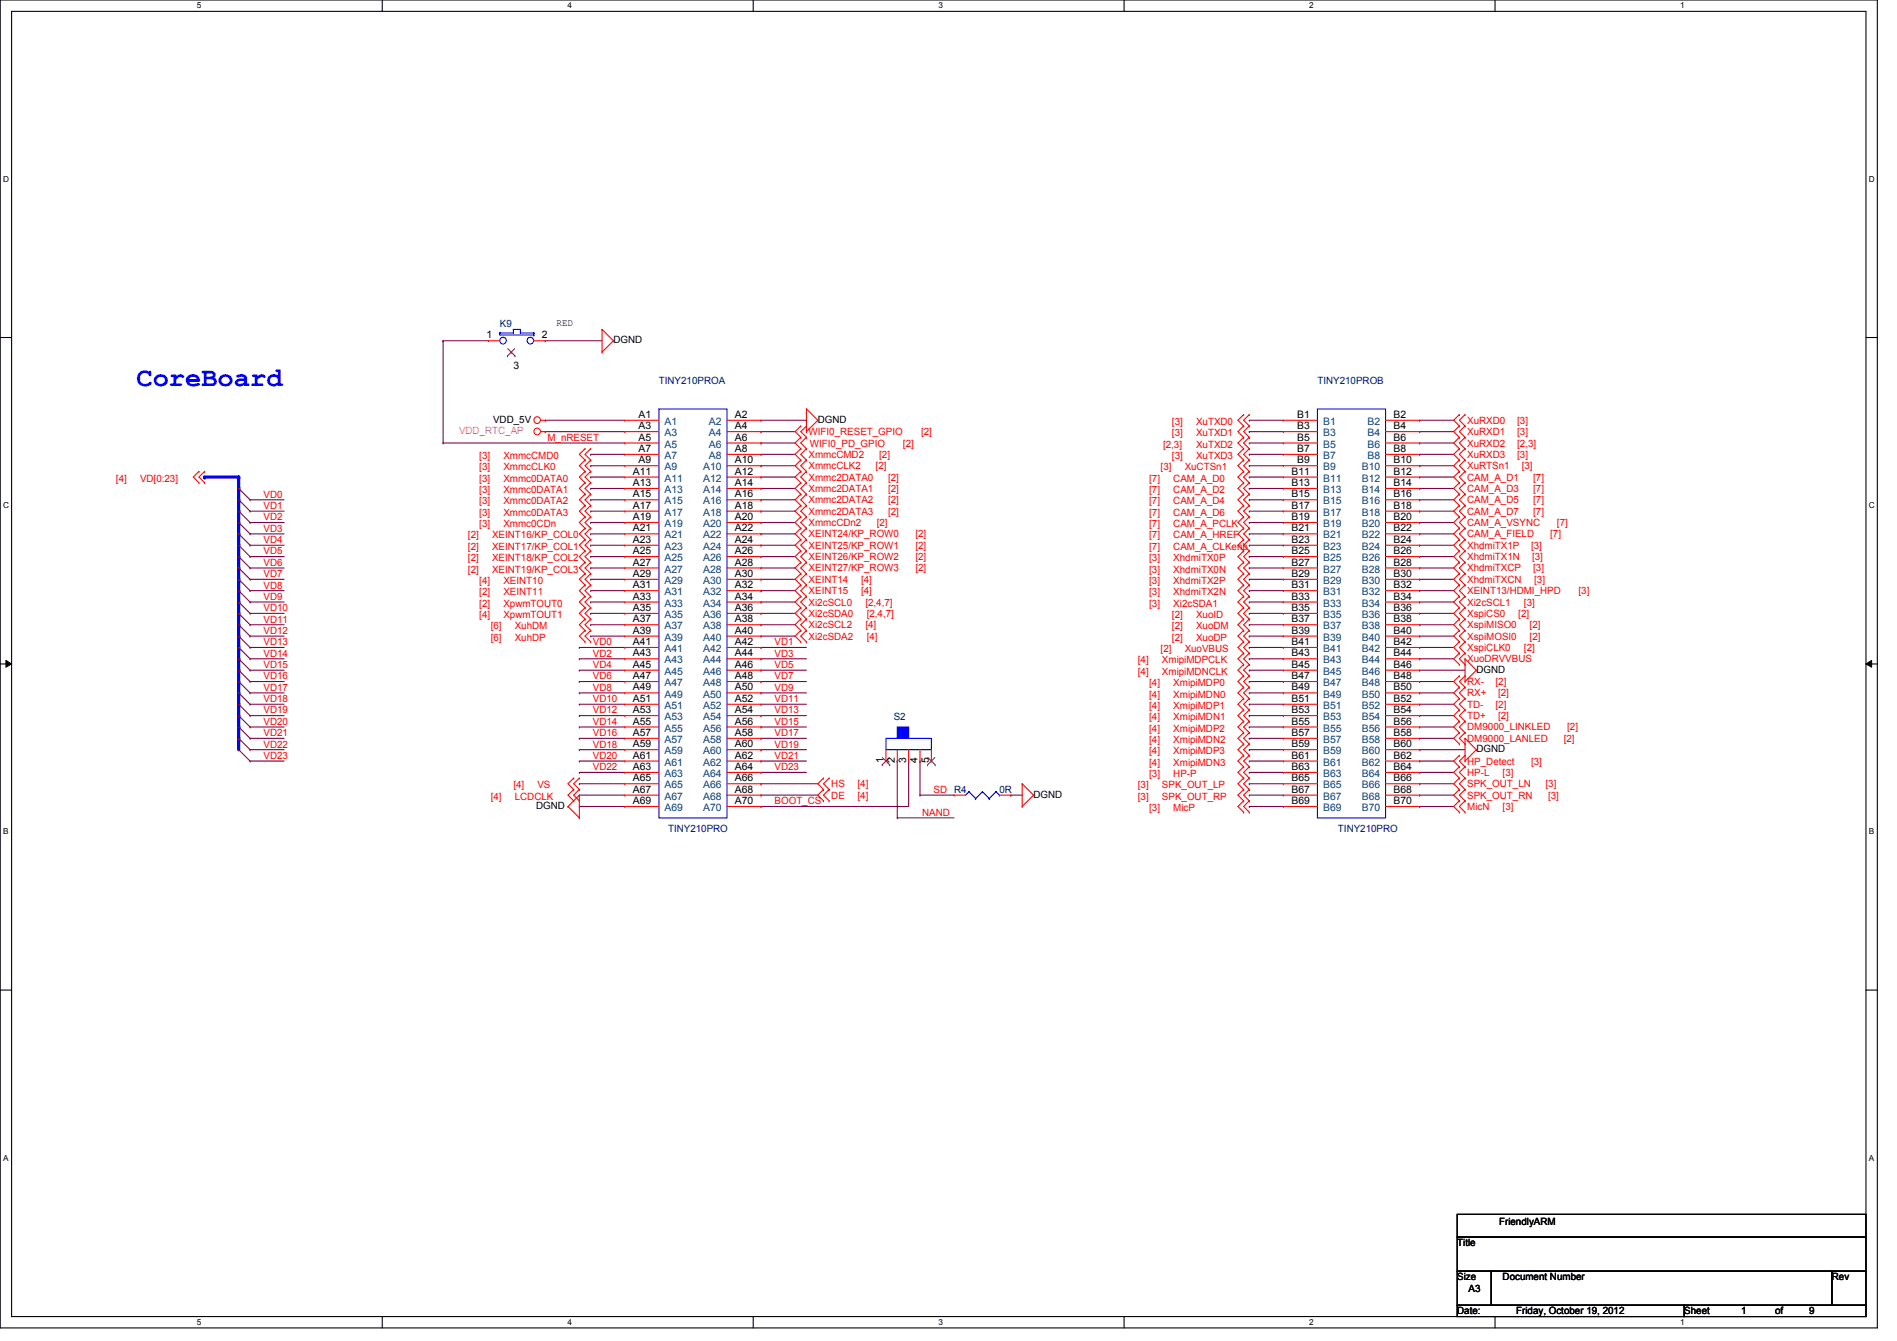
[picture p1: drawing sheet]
<svg xmlns="http://www.w3.org/2000/svg" width="297mm" height="210mm" viewBox="0 0 297 210" stroke-linecap="round" stroke-linejoin="round" font-family="sans-serif">
<defs><g id="words">
<text font-size="4.2" fill="#00f" x="21.4" y="60.5">CoreBoard</text>
<g font-size="1.6">
<text x="76.2" y="53">1</text>
<text x="84.8" y="53">2</text>
<text x="87.2" y="51">RED</text>
<text x="96.1" y="53.7">DGND</text>
<text x="80.4" y="57.8">3</text>
<text x="100" y="65.4">A1</text>
<text x="115.1" y="65.4">A2</text>
<text x="203.1" y="65.4">B1</text>
<text x="218.2" y="65.4">B2</text>
<text x="77.2" y="66.2">VDD_5V</text>
<text x="100" y="67.2">A3</text>
<text x="100" y="69">A5</text>
<text x="100" y="70.7">A7</text>
<text x="115.1" y="67.2">A4</text>
<text x="115.1" y="69">A6</text>
<text x="115.1" y="70.7">A8</text>
<text x="128.1" y="66.2">DGND</text>
<text x="203.1" y="67.2">B3</text>
<text x="203.1" y="69">B5</text>
<text x="203.1" y="70.7">B7</text>
<text x="218.2" y="67.2">B4</text>
<text x="218.2" y="69">B6</text>
<text x="218.2" y="70.7">B8</text>
<text x="99.1" y="74.3">A11</text>
<text x="99.1" y="76.1">A13</text>
<text x="99.1" y="77.9">A15</text>
<text x="100" y="72.5">A9</text>
<text x="115.1" y="72.5">A10</text>
<text x="115.1" y="74.3">A12</text>
<text x="115.1" y="76.1">A14</text>
<text x="115.1" y="77.9">A16</text>
<text x="202.2" y="74.3">B11</text>
<text x="202.2" y="76.1">B13</text>
<text x="202.2" y="77.9">B15</text>
<text x="203.1" y="72.5">B9</text>
<text x="218.2" y="72.5">B10</text>
<text x="218.2" y="74.3">B12</text>
<text x="218.2" y="76.1">B14</text>
<text x="218.2" y="77.9">B16</text>
<text x="99.1" y="79.6">A17</text>
<text x="99.1" y="81.4">A19</text>
<text x="99.1" y="83.2">A21</text>
<text x="115.1" y="79.6">A18</text>
<text x="115.1" y="81.4">A20</text>
<text x="115.1" y="83.2">A22</text>
<text x="202.2" y="79.6">B17</text>
<text x="202.2" y="81.4">B19</text>
<text x="202.2" y="83.2">B21</text>
<text x="218.2" y="79.6">B18</text>
<text x="218.2" y="81.4">B20</text>
<text x="218.2" y="83.2">B22</text>
<text x="99.1" y="85">A23</text>
<text x="99.1" y="86.7">A25</text>
<text x="99.1" y="88.5">A27</text>
<text x="115.1" y="85">A24</text>
<text x="115.1" y="86.7">A26</text>
<text x="115.1" y="88.5">A28</text>
<text x="202.2" y="85">B23</text>
<text x="202.2" y="86.7">B25</text>
<text x="202.2" y="88.5">B27</text>
<text x="218.2" y="85">B24</text>
<text x="218.2" y="86.7">B26</text>
<text x="218.2" y="88.5">B28</text>
<text x="99.1" y="90.3">A29</text>
<text x="99.1" y="92.1">A31</text>
<text x="99.1" y="93.9">A33</text>
<text x="99.1" y="95.6">A35</text>
<text x="115.1" y="90.3">A30</text>
<text x="115.1" y="92.1">A32</text>
<text x="115.1" y="93.9">A34</text>
<text x="115.1" y="95.6">A36</text>
<text x="202.2" y="90.3">B29</text>
<text x="202.2" y="92.1">B31</text>
<text x="202.2" y="93.9">B33</text>
<text x="202.2" y="95.6">B35</text>
<text x="218.2" y="90.3">B30</text>
<text x="218.2" y="92.1">B32</text>
<text x="218.2" y="93.9">B34</text>
<text x="218.2" y="95.6">B36</text>
<text x="99.1" y="97.4">A37</text>
<text x="99.1" y="99.2">A39</text>
<text x="99.1" y="101">A41</text>
<text x="115.1" y="97.4">A38</text>
<text x="115.1" y="99.2">A40</text>
<text x="115.1" y="101">A42</text>
<text x="202.2" y="97.4">B37</text>
<text x="202.2" y="99.2">B39</text>
<text x="202.2" y="101">B41</text>
<text x="218.2" y="97.4">B38</text>
<text x="218.2" y="99.2">B40</text>
<text x="218.2" y="101">B42</text>
<text x="99.1" y="102.7">A43</text>
<text x="99.1" y="104.5">A45</text>
<text x="99.1" y="106.3">A47</text>
<text x="115.1" y="102.7">A44</text>
<text x="115.1" y="104.5">A46</text>
<text x="115.1" y="106.3">A48</text>
<text x="202.2" y="102.7">B43</text>
<text x="202.2" y="104.5">B45</text>
<text x="202.2" y="106.3">B47</text>
<text x="218.2" y="102.7">B44</text>
<text x="218.2" y="104.5">B46</text>
<text x="218.2" y="106.3">B48</text>
<text x="231.2" y="105.3">DGND</text>
<text x="99.1" y="108.1">A49</text>
<text x="99.1" y="109.9">A51</text>
<text x="99.1" y="111.6">A53</text>
<text x="99.1" y="113.4">A55</text>
<text x="115.1" y="108.1">A50</text>
<text x="115.1" y="109.9">A52</text>
<text x="115.1" y="111.6">A54</text>
<text x="115.1" y="113.4">A56</text>
<text x="202.2" y="108.1">B49</text>
<text x="202.2" y="109.9">B51</text>
<text x="202.2" y="111.6">B53</text>
<text x="202.2" y="113.4">B55</text>
<text x="218.2" y="108.1">B50</text>
<text x="218.2" y="109.9">B52</text>
<text x="218.2" y="111.6">B54</text>
<text x="218.2" y="113.4">B56</text>
<text x="99.1" y="115.2">A57</text>
<text x="99.1" y="117">A59</text>
<text x="99.1" y="118.7">A61</text>
<text x="115.1" y="115.2">A58</text>
<text x="115.1" y="117">A60</text>
<text x="115.1" y="118.7">A62</text>
<text x="138.3" y="119.5" transform="rotate(-90 138.3 119.5)">1</text>
<text x="140.1" y="119.5" transform="rotate(-90 140.1 119.5)">2</text>
<text x="141.9" y="119.5" transform="rotate(-90 141.9 119.5)">3</text>
<text x="143.7" y="119.5" transform="rotate(-90 143.7 119.5)">4</text>
<text x="145.5" y="119.5" transform="rotate(-90 145.5 119.5)">5</text>
<text x="202.2" y="115.2">B57</text>
<text x="202.2" y="117">B59</text>
<text x="202.2" y="118.7">B61</text>
<text x="218.2" y="115.2">B58</text>
<text x="218.2" y="117">B60</text>
<text x="218.2" y="118.7">B62</text>
<text x="231.2" y="117.7">DGND</text>
<text x="99.1" y="120.5">A63</text>
<text x="99.1" y="122.3">A65</text>
<text x="99.1" y="124.1">A67</text>
<text x="99.1" y="125.9">A69</text>
<text x="115.1" y="120.5">A64</text>
<text x="115.1" y="122.3">A66</text>
<text x="115.1" y="124.1">A68</text>
<text x="115.1" y="125.9">A70</text>
<text x="161.8" y="124.8">DGND</text>
<text x="202.2" y="120.5">B63</text>
<text x="202.2" y="122.3">B65</text>
<text x="202.2" y="124.1">B67</text>
<text x="202.2" y="125.9">B69</text>
<text x="218.2" y="120.5">B64</text>
<text x="218.2" y="122.3">B66</text>
<text x="218.2" y="124.1">B68</text>
<text x="218.2" y="125.9">B70</text>
<text x="83.9" y="126.6">DGND</text>
<text x="234.7" y="191.7">FriendlyARM</text>
<text x="228.2" y="195.1">Title</text>
<text x="228.2" y="200.4">Size</text>
<text x="230" y="202.2">A3</text>
<text x="235.3" y="200.4">Document Number</text>
<text x="286.8" y="200.4">Rev</text>
<text x="228.2" y="205.7">Date:</text>
<text x="237.4" y="205.7">Friday, October 19, 2012</text>
<text x="263.7" y="205.7">Sheet</text>
<text x="272.6" y="205.7">1</text>
<text x="278" y="205.7">of</text>
<text x="283.3" y="205.7">9</text>
</g>
<g font-size="1.6" fill="#000080">
<text x="78.3" y="51.2">K9</text>
<text x="103.2" y="60.1">TINY210PROA</text>
<text x="206.3" y="60.1">TINY210PROB</text>
<text x="140" y="112.7">S2</text>
<text x="156.5" y="124.1">0R</text>
<text x="104.6" y="130.2">TINY210PRO</text>
<text x="209.5" y="130.2">TINY210PRO</text>
</g>
<text font-size="1.6" fill="#f0f" x="71.9" y="67.9">VDD_RTC_AP</text>
<g font-size="1.6" fill="#f00">
<text x="75.1" y="71.8">[3]</text>
<text x="78.8" y="71.8">XmmcCMD0</text>
<text x="85.7" y="69">M_nRESET</text>
<text x="126.6" y="68.1">WIFI0_RESET_GPIO</text>
<text x="126.6" y="71.7">XmmcCMD2</text>
<text x="126.8" y="69.9">WIFI0_PD_GPIO</text>
<text x="137.7" y="71.7">[2]</text>
<text x="141.4" y="69.9">[2]</text>
<text x="144.2" y="68.1">[2]</text>
<text x="182.1" y="70.1">[2,3]</text>
<text x="183.5" y="66.5">[3]</text>
<text x="183.5" y="68.3">[3]</text>
<text x="183.5" y="71.8">[3]</text>
<text x="187.3" y="66.5">XuTXD0</text>
<text x="187.3" y="68.3">XuTXD1</text>
<text x="187.3" y="70.1">XuTXD2</text>
<text x="187.3" y="71.8">XuTXD3</text>
<text x="229.7" y="66.3">XuRXD0</text>
<text x="229.7" y="68.1">XuRXD1</text>
<text x="229.7" y="69.9">XuRXD2</text>
<text x="229.7" y="71.7">XuRXD3</text>
<text x="237.6" y="66.3">[3]</text>
<text x="237.6" y="68.1">[3]</text>
<text x="237.6" y="69.9">[2,3]</text>
<text x="237.6" y="71.7">[3]</text>
<text x="18.2" y="75.4">[4]</text>
<text x="21.9" y="75.4">VD[0:23]</text>
<text x="41.3" y="77.9">VD0</text>
<text x="75.1" y="73.6">[3]</text>
<text x="75.1" y="75.4">[3]</text>
<text x="75.1" y="77.2">[3]</text>
<text x="78.8" y="73.6">XmmcCLK0</text>
<text x="78.8" y="75.4">Xmmc0DATA0</text>
<text x="78.8" y="77.2">Xmmc0DATA1</text>
<text x="126.6" y="73.4">XmmcCLK2</text>
<text x="126.6" y="75.2">Xmmc2DATA0</text>
<text x="126.6" y="77">Xmmc2DATA1</text>
<text x="137.1" y="73.4">[2]</text>
<text x="139.1" y="75.2">[2]</text>
<text x="139.1" y="77">[2]</text>
<text x="180" y="75.4">[7]</text>
<text x="180" y="77.2">[7]</text>
<text x="181.7" y="73.6">[3]</text>
<text x="183.7" y="75.4">CAM_A_D0</text>
<text x="183.7" y="77.2">CAM_A_D2</text>
<text x="185.5" y="73.6">XuCTSn1</text>
<text x="229.7" y="73.4">XuRTSn1</text>
<text x="229.7" y="75.2">CAM_A_D1</text>
<text x="229.7" y="77">CAM_A_D3</text>
<text x="238.3" y="73.4">[3]</text>
<text x="240.1" y="75.2">[7]</text>
<text x="240.1" y="77">[7]</text>
<text x="41.3" y="79.7">VD1</text>
<text x="41.3" y="81.4">VD2</text>
<text x="41.3" y="83.2">VD3</text>
<text x="75.1" y="79">[3]</text>
<text x="75.1" y="80.7">[3]</text>
<text x="75.1" y="82.5">[3]</text>
<text x="78.8" y="79">Xmmc0DATA2</text>
<text x="78.8" y="80.7">Xmmc0DATA3</text>
<text x="78.8" y="82.5">Xmmc0CDn</text>
<text x="126.6" y="78.8">Xmmc2DATA2</text>
<text x="126.6" y="80.6">Xmmc2DATA3</text>
<text x="126.6" y="82.3">XmmcCDn2</text>
<text x="137.3" y="82.3">[2]</text>
<text x="139.1" y="78.8">[2]</text>
<text x="139.1" y="80.6">[2]</text>
<text x="180" y="79">[7]</text>
<text x="180" y="80.7">[7]</text>
<text x="180" y="82.5">[7]</text>
<text x="183.7" y="79">CAM_A_D4</text>
<text x="183.7" y="80.7">CAM_A_D6</text>
<text x="183.7" y="82.5">CAM_A_PCLK</text>
<text x="229.7" y="82.3">CAM_A_VSYNC</text>
<text x="229.7" y="78.8">CAM_A_D5</text>
<text x="229.7" y="80.6">CAM_A_D7</text>
<text x="240.1" y="78.8">[7]</text>
<text x="240.1" y="80.6">[7]</text>
<text x="243.8" y="82.3">[7]</text>
<text x="41.3" y="85">VD4</text>
<text x="41.3" y="86.8">VD5</text>
<text x="41.3" y="88.6">VD6</text>
<text x="73.3" y="84.3">[2]</text>
<text x="73.3" y="86.1">[2]</text>
<text x="73.3" y="87.8">[2]</text>
<text x="73.3" y="89.6">[2]</text>
<text x="77" y="84.3">XEINT16/KP_COL0</text>
<text x="77" y="86.1">XEINT17/KP_COL1</text>
<text x="77" y="87.8">XEINT18/KP_COL2</text>
<text x="77" y="89.6">XEINT19/KP_COL3</text>
<text x="126.6" y="84.1">XEINT24/KP_ROW0</text>
<text x="126.6" y="85.9">XEINT25/KP_ROW1</text>
<text x="126.6" y="87.7">XEINT26/KP_ROW2</text>
<text x="126.6" y="89.5">XEINT27/KP_ROW3</text>
<text x="143.3" y="84.1">[2]</text>
<text x="143.3" y="85.9">[2]</text>
<text x="143.3" y="87.7">[2]</text>
<text x="143.3" y="89.5">[2]</text>
<text x="180" y="84.3">[7]</text>
<text x="180" y="86.1">[7]</text>
<text x="180" y="87.8">[3]</text>
<text x="180" y="89.6">[3]</text>
<text x="183.7" y="84.3">CAM_A_HREF</text>
<text x="183.7" y="86.1">CAM_A_CLKenb</text>
<text x="183.7" y="87.8">XhdmiTX0P</text>
<text x="183.7" y="89.6">XhdmiTX0N</text>
<text x="229.7" y="84.1">CAM_A_FIELD</text>
<text x="229.7" y="85.9">XhdmiTX1P</text>
<text x="229.7" y="87.7">XhdmiTX1N</text>
<text x="229.7" y="89.5">XhdmiTXCP</text>
<text x="239.7" y="85.9">[3]</text>
<text x="239.9" y="87.7">[3]</text>
<text x="240.1" y="89.5">[3]</text>
<text x="242.7" y="84.1">[7]</text>
<text x="41.3" y="90.3">VD7</text>
<text x="41.3" y="92.1">VD8</text>
<text x="41.3" y="93.9">VD9</text>
<text x="41.3" y="95.7">VD10</text>
<text x="75.1" y="91.4">[4]</text>
<text x="75.1" y="93.2">[2]</text>
<text x="75.1" y="95">[2]</text>
<text x="78.8" y="91.4">XEINT10</text>
<text x="78.8" y="93.2">XEINT11</text>
<text x="78.8" y="95">XpwmTOUT0</text>
<text x="126.6" y="91.2">XEINT14</text>
<text x="126.6" y="93">XEINT15</text>
<text x="126.6" y="94.8">Xi2cSCL0</text>
<text x="134.8" y="91.2">[4]</text>
<text x="134.8" y="93">[4]</text>
<text x="135.5" y="94.8">[2,4,7]</text>
<text x="180" y="95">[3]</text>
<text x="180" y="91.4">[3]</text>
<text x="180" y="93.2">[3]</text>
<text x="183.7" y="95">Xi2cSDA1</text>
<text x="183.7" y="91.4">XhdmiTX2P</text>
<text x="183.7" y="93.2">XhdmiTX2N</text>
<text x="229.7" y="91.2">XhdmiTXCN</text>
<text x="229.7" y="93">XEINT13/HDMI_HPD</text>
<text x="229.7" y="94.8">Xi2cSCL1</text>
<text x="238.6" y="94.8">[3]</text>
<text x="240.2" y="91.2">[3]</text>
<text x="247.2" y="93">[3]</text>
<text x="41.3" y="97.5">VD11</text>
<text x="41.3" y="99.2">VD12</text>
<text x="41.3" y="101">VD13</text>
<text x="75.1" y="96.7">[4]</text>
<text x="76.8" y="100.3">[6]</text>
<text x="76.8" y="98.5">[6]</text>
<text x="78.8" y="96.7">XpwmTOUT1</text>
<text x="80.6" y="100.3">XuhDP</text>
<text x="80.6" y="98.5">XuhDM</text>
<text x="92.8" y="101">VD0</text>
<text x="121.3" y="101">VD1</text>
<text x="126.6" y="96.6">Xi2cSDA0</text>
<text x="126.6" y="98.3">Xi2cSCL2</text>
<text x="126.6" y="100.1">Xi2cSDA2</text>
<text x="135.5" y="98.3">[4]</text>
<text x="135.7" y="96.6">[2,4,7]</text>
<text x="135.7" y="100.1">[4]</text>
<text x="183.5" y="98.5">[2]</text>
<text x="183.5" y="100.3">[2]</text>
<text x="183.5" y="96.7">[2]</text>
<text x="187.3" y="98.5">XuoDM</text>
<text x="187.3" y="100.3">XuoDP</text>
<text x="187.3" y="96.7">XuoID</text>
<text x="229.7" y="96.6">XspiCS0</text>
<text x="229.7" y="98.3">XspiMISO0</text>
<text x="229.7" y="100.1">XspiMOSI0</text>
<text x="229.7" y="101.9">XspiCLK0</text>
<text x="237.7" y="96.6">[2]</text>
<text x="238.6" y="101.9">[2]</text>
<text x="239.5" y="98.3">[2]</text>
<text x="239.5" y="100.1">[2]</text>
<text x="41.3" y="102.8">VD14</text>
<text x="41.3" y="104.6">VD15</text>
<text x="41.3" y="106.3">VD16</text>
<text x="92.8" y="102.8">VD2</text>
<text x="92.8" y="104.6">VD4</text>
<text x="92.8" y="106.3">VD6</text>
<text x="121.3" y="102.8">VD3</text>
<text x="121.3" y="104.6">VD5</text>
<text x="121.3" y="106.3">VD7</text>
<text x="178.2" y="103.8">[4]</text>
<text x="178.2" y="105.6">[4]</text>
<text x="180" y="107.4">[4]</text>
<text x="181.7" y="102.1">[2]</text>
<text x="181.9" y="103.8">XmipiMDPCLK</text>
<text x="181.9" y="105.6">XmipiMDNCLK</text>
<text x="183.7" y="107.4">XmipiMDP0</text>
<text x="185.5" y="102.1">XuoVBUS</text>
<text x="229.7" y="107.2">RX-</text>
<text x="229.7" y="103.7">XuoDRVVBUS</text>
<text x="234.2" y="107.2">[2]</text>
<text x="41.3" y="108.1">VD17</text>
<text x="41.3" y="109.9">VD18</text>
<text x="41.3" y="111.7">VD19</text>
<text x="41.3" y="113.5">VD20</text>
<text x="92.8" y="108.1">VD8</text>
<text x="92.8" y="109.9">VD10</text>
<text x="92.8" y="111.7">VD12</text>
<text x="92.8" y="113.5">VD14</text>
<text x="121.3" y="108.1">VD9</text>
<text x="121.3" y="109.9">VD11</text>
<text x="121.3" y="111.7">VD13</text>
<text x="121.3" y="113.5">VD15</text>
<text x="180" y="109.2">[4]</text>
<text x="180" y="111">[4]</text>
<text x="180" y="112.7">[4]</text>
<text x="183.7" y="109.2">XmipiMDN0</text>
<text x="183.7" y="111">XmipiMDP1</text>
<text x="183.7" y="112.7">XmipiMDN1</text>
<text x="229.7" y="109">RX+</text>
<text x="229.7" y="110.8">TD-</text>
<text x="229.7" y="112.6">TD+</text>
<text x="234.2" y="110.8">[2]</text>
<text x="234.6" y="109">[2]</text>
<text x="234.6" y="112.6">[2]</text>
<text x="41.3" y="115.2">VD21</text>
<text x="41.3" y="117">VD22</text>
<text x="41.3" y="118.8">VD23</text>
<text x="92.8" y="115.2">VD16</text>
<text x="92.8" y="117">VD18</text>
<text x="92.8" y="118.8">VD20</text>
<text x="121.3" y="115.2">VD17</text>
<text x="121.3" y="117">VD19</text>
<text x="121.3" y="118.8">VD21</text>
<text x="180" y="114.5">[4]</text>
<text x="180" y="116.3">[4]</text>
<text x="180" y="118.1">[4]</text>
<text x="180" y="119.8">[4]</text>
<text x="183.7" y="114.5">XmipiMDP2</text>
<text x="183.7" y="116.3">XmipiMDN2</text>
<text x="183.7" y="118.1">XmipiMDP3</text>
<text x="183.7" y="119.8">XmipiMDN3</text>
<text x="229.7" y="119.7">HP_Detect</text>
<text x="229.7" y="114.3">DM9000_LINKLED</text>
<text x="229.7" y="116.1">DM9000_LANLED</text>
<text x="239.7" y="119.7">[3]</text>
<text x="244.9" y="116.1">[2]</text>
<text x="245.4" y="114.3">[2]</text>
<text x="76.8" y="125.2">[4]</text>
<text x="80.4" y="123.4">[4]</text>
<text x="80.6" y="125.2">LCDCLK</text>
<text x="84.2" y="123.4">VS</text>
<text x="92.8" y="120.6">VD22</text>
<text x="121.3" y="120.6">VD23</text>
<text x="121.3" y="125.9">BOOT_CS</text>
<text x="130.2" y="123.2">HS</text>
<text x="130.2" y="125">DE</text>
<text x="134.3" y="123.2">[4]</text>
<text x="134.3" y="125">[4]</text>
<text x="146.2" y="124.1">SD R4</text>
<text x="178.2" y="123.4">[3]</text>
<text x="178.2" y="125.2">[3]</text>
<text x="180" y="121.6">[3]</text>
<text x="181.9" y="123.4">SPK_OUT_LP</text>
<text x="181.9" y="125.2">SPK_OUT_RP</text>
<text x="183.7" y="121.6">HP-P</text>
<text x="229.7" y="121.5">HP-L</text>
<text x="229.7" y="123.2">SPK_OUT_LN</text>
<text x="229.7" y="125">SPK_OUT_RN</text>
<text x="235.3" y="121.5">[3]</text>
<text x="242" y="123.2">[3]</text>
<text x="242.4" y="125">[3]</text>
<text x="144.4" y="127.7">NAND</text>
<text x="180" y="127">[3]</text>
<text x="183.7" y="127">MicP</text>
<text x="229.7" y="126.8">MicN</text>
<text x="235.3" y="126.8">[3]</text>
</g>
<g font-size="1.6" fill="#004080">
<text x="104.1" y="66.5">A1</text>
<text x="104.1" y="68.3">A3</text>
<text x="104.1" y="70.1">A5</text>
<text x="104.1" y="71.8">A7</text>
<text x="111" y="66.5">A2</text>
<text x="111" y="68.3">A4</text>
<text x="111" y="70.1">A6</text>
<text x="111" y="71.8">A8</text>
<text x="207.2" y="66.5">B1</text>
<text x="207.2" y="68.3">B3</text>
<text x="207.2" y="70.1">B5</text>
<text x="207.2" y="71.8">B7</text>
<text x="214.1" y="66.5">B2</text>
<text x="214.1" y="68.3">B4</text>
<text x="214.1" y="70.1">B6</text>
<text x="214.1" y="71.8">B8</text>
<text x="104.1" y="73.6">A9</text>
<text x="104.1" y="75.4">A11</text>
<text x="104.1" y="77.2">A13</text>
<text x="110.1" y="73.6">A10</text>
<text x="110.1" y="75.4">A12</text>
<text x="110.1" y="77.2">A14</text>
<text x="207.2" y="73.6">B9</text>
<text x="207.2" y="75.4">B11</text>
<text x="207.2" y="77.2">B13</text>
<text x="213.2" y="73.6">B10</text>
<text x="213.2" y="75.4">B12</text>
<text x="213.2" y="77.2">B14</text>
<text x="104.1" y="79">A15</text>
<text x="104.1" y="80.7">A17</text>
<text x="104.1" y="82.5">A19</text>
<text x="110.1" y="79">A16</text>
<text x="110.1" y="80.7">A18</text>
<text x="110.1" y="82.5">A20</text>
<text x="207.2" y="79">B15</text>
<text x="207.2" y="80.7">B17</text>
<text x="207.2" y="82.5">B19</text>
<text x="213.2" y="79">B16</text>
<text x="213.2" y="80.7">B18</text>
<text x="213.2" y="82.5">B20</text>
<text x="104.1" y="84.3">A21</text>
<text x="104.1" y="86.1">A23</text>
<text x="104.1" y="87.8">A25</text>
<text x="104.1" y="89.6">A27</text>
<text x="110.1" y="84.3">A22</text>
<text x="110.1" y="86.1">A24</text>
<text x="110.1" y="87.8">A26</text>
<text x="110.1" y="89.6">A28</text>
<text x="207.2" y="84.3">B21</text>
<text x="207.2" y="86.1">B23</text>
<text x="207.2" y="87.8">B25</text>
<text x="207.2" y="89.6">B27</text>
<text x="213.2" y="84.3">B22</text>
<text x="213.2" y="86.1">B24</text>
<text x="213.2" y="87.8">B26</text>
<text x="213.2" y="89.6">B28</text>
<text x="104.1" y="91.4">A29</text>
<text x="104.1" y="93.2">A31</text>
<text x="104.1" y="95">A33</text>
<text x="110.1" y="91.4">A30</text>
<text x="110.1" y="93.2">A32</text>
<text x="110.1" y="95">A34</text>
<text x="207.2" y="91.4">B29</text>
<text x="207.2" y="93.2">B31</text>
<text x="207.2" y="95">B33</text>
<text x="213.2" y="91.4">B30</text>
<text x="213.2" y="93.2">B32</text>
<text x="213.2" y="95">B34</text>
<text x="104.1" y="96.7">A35</text>
<text x="104.1" y="98.5">A37</text>
<text x="104.1" y="100.3">A39</text>
<text x="110.1" y="96.7">A36</text>
<text x="110.1" y="98.5">A38</text>
<text x="110.1" y="100.3">A40</text>
<text x="207.2" y="96.7">B35</text>
<text x="207.2" y="98.5">B37</text>
<text x="207.2" y="100.3">B39</text>
<text x="213.2" y="96.7">B36</text>
<text x="213.2" y="98.5">B38</text>
<text x="213.2" y="100.3">B40</text>
<text x="104.1" y="102.1">A41</text>
<text x="104.1" y="103.8">A43</text>
<text x="104.1" y="105.6">A45</text>
<text x="104.1" y="107.4">A47</text>
<text x="110.1" y="102.1">A42</text>
<text x="110.1" y="103.8">A44</text>
<text x="110.1" y="105.6">A46</text>
<text x="110.1" y="107.4">A48</text>
<text x="207.2" y="102.1">B41</text>
<text x="207.2" y="103.8">B43</text>
<text x="207.2" y="105.6">B45</text>
<text x="207.2" y="107.4">B47</text>
<text x="213.2" y="102.1">B42</text>
<text x="213.2" y="103.8">B44</text>
<text x="213.2" y="105.6">B46</text>
<text x="213.2" y="107.4">B48</text>
<text x="104.1" y="109.2">A49</text>
<text x="104.1" y="111">A51</text>
<text x="104.1" y="112.7">A53</text>
<text x="110.1" y="109.2">A50</text>
<text x="110.1" y="111">A52</text>
<text x="110.1" y="112.7">A54</text>
<text x="207.2" y="109.2">B49</text>
<text x="207.2" y="111">B51</text>
<text x="207.2" y="112.7">B53</text>
<text x="213.2" y="109.2">B50</text>
<text x="213.2" y="111">B52</text>
<text x="213.2" y="112.7">B54</text>
<text x="104.1" y="114.5">A55</text>
<text x="104.1" y="116.3">A57</text>
<text x="104.1" y="118.1">A59</text>
<text x="104.1" y="119.8">A61</text>
<text x="110.1" y="114.5">A56</text>
<text x="110.1" y="116.3">A58</text>
<text x="110.1" y="118.1">A60</text>
<text x="110.1" y="119.8">A62</text>
<text x="207.2" y="114.5">B55</text>
<text x="207.2" y="116.3">B57</text>
<text x="207.2" y="118.1">B59</text>
<text x="207.2" y="119.8">B61</text>
<text x="213.2" y="114.5">B56</text>
<text x="213.2" y="116.3">B58</text>
<text x="213.2" y="118.1">B60</text>
<text x="213.2" y="119.8">B62</text>
<text x="104.1" y="121.6">A63</text>
<text x="104.1" y="123.4">A65</text>
<text x="104.1" y="125.2">A67</text>
<text x="110.1" y="121.6">A64</text>
<text x="110.1" y="123.4">A66</text>
<text x="110.1" y="125.2">A68</text>
<text x="207.2" y="121.6">B63</text>
<text x="207.2" y="123.4">B65</text>
<text x="207.2" y="125.2">B67</text>
<text x="213.2" y="121.6">B64</text>
<text x="213.2" y="123.4">B66</text>
<text x="213.2" y="125.2">B68</text>
<text x="104.1" y="127">A69</text>
<text x="110.1" y="127">A70</text>
<text x="207.2" y="127">B69</text>
<text x="213.2" y="127">B70</text>
</g>
<g font-size="1.3">
<text x="30.8" y="1.3">5</text>
<text x="88.9" y="1.3">4</text>
<text x="146.9" y="1.3">3</text>
<text x="205" y="1.3">2</text>
<text x="263.1" y="1.3">1</text>
<text x=".5" y="28.4">D</text>
<text x="292.6" y="28.4">D</text>
<text x=".5" y="79.5">C</text>
<text x="292.6" y="79.5">C</text>
<text x=".5" y="130.6">B</text>
<text x="292.6" y="130.6">B</text>
<text x=".5" y="181.7">A</text>
<text x="292.6" y="181.7">A</text>
<text x="30.8" y="207.4">5</text>
<text x="88.9" y="207.4">4</text>
<text x="146.9" y="207.4">3</text>
<text x="205" y="207.4">2</text>
<text x="263.1" y="207.4">1</text>
</g>
</g></defs>
<path d="M0 0h294v207.9h-294zM1.8 1.8h290.4v204.3h-290.4z" fill="none" stroke="#000" stroke-width=".17"/>
<g fill="#fff">
<path d="M30.8 .2h.7v1.4h-.7z"/>
<path d="M30.8 206.2h.7v1.4h-.7z"/>
</g>
<path d="M59.9 0v1.8M59.9 206.1v1.8" fill="none" stroke="#000" stroke-width=".17"/>
<g fill="#fff">
<path d="M88.9 .2h.6v1.4h-.6z"/>
<path d="M88.9 206.2h.6v1.4h-.6z"/>
</g>
<path d="M117.9 0v1.8M117.9 206.1v1.8" fill="none" stroke="#000" stroke-width=".17"/>
<g fill="#fff">
<path d="M146.9 .2h.7v1.4h-.7z"/>
<path d="M146.9 206.2h.7v1.4h-.7z"/>
</g>
<path d="M176 0v1.8M176 206.1v1.8" fill="none" stroke="#000" stroke-width=".17"/>
<g fill="#fff">
<path d="M205 .2h.7v1.4h-.7z"/>
<path d="M205 206.2h.7v1.4h-.7z"/>
</g>
<path d="M234.1 0v1.8M234.1 206.1v1.8" fill="none" stroke="#000" stroke-width=".17"/>
<g fill="#fff">
<path d="M263.1 .2h.7v1.4h-.7z"/>
<path d="M263.1 206.2h.7v1.4h-.7z"/>
<path d="M.5 27.3h.9v1.4h-.9z"/>
<path d="M292.6 27.3h.9v1.4h-.9z"/>
<path d="M.5 78.4h.9v1.4h-.9z"/>
<path d="M292.6 78.4h.9v1.4h-.9z"/>
</g>
<path d="M0 52.8h1.8M292.2 52.8h1.8" fill="none" stroke="#000" stroke-width=".17"/>
<g fill="#fff">
<path d="M.5 129.5h.8v1.4h-.8z"/>
<path d="M292.6 129.5h.9v1.4h-.9z"/>
</g>
<path d="M0 103.9h1.8M292.2 103.9h1.8" fill="none" stroke="#000" stroke-width=".17"/>
<path d="M.9 103.4l.9 .5-.9 .5zM292.2 103.9l.9-.5v1z" fill="#000"/>
<path d="M.9 103.4l.9 .5-.9 .5zM292.2 103.9l.9-.5v1z" fill="none" stroke="#000" stroke-width=".16"/>
<g fill="#fff">
<path d="M.5 180.5h.8v1.4h-.8z"/>
<path d="M292.6 180.5h.9v1.4h-.9z"/>
</g>
<path d="M0 155h1.8M292.2 155h1.8" fill="none" stroke="#000" stroke-width=".17"/>
<path d="M32 74.7h5.4" fill="none" stroke="#00f" stroke-width=".51"/>
<circle cx="32" cy="74.7" r=".25" fill="#00f"/>
<path d="M37.4 74.7v1.8" fill="none" stroke="#00f" stroke-width=".51"/>
<circle cx="37.4" cy="74.7" r=".25" fill="#00f"/>
<path d="M37.4 76.5v1.7" fill="none" stroke="#00f" stroke-width=".51"/>
<circle cx="37.4" cy="76.5" r=".25" fill="#00f"/>
<path d="M37.4 78.2v1.8" fill="none" stroke="#00f" stroke-width=".51"/>
<circle cx="37.4" cy="78.2" r=".25" fill="#00f"/>
<path d="M37.4 80v1.8" fill="none" stroke="#00f" stroke-width=".51"/>
<circle cx="37.4" cy="80" r=".25" fill="#00f"/>
<path d="M37.4 81.8v1.8" fill="none" stroke="#00f" stroke-width=".51"/>
<circle cx="37.4" cy="81.8" r=".25" fill="#00f"/>
<path d="M37.4 83.6v1.7" fill="none" stroke="#00f" stroke-width=".51"/>
<circle cx="37.4" cy="83.6" r=".25" fill="#00f"/>
<path d="M37.4 85.3v1.8" fill="none" stroke="#00f" stroke-width=".51"/>
<circle cx="37.4" cy="85.3" r=".25" fill="#00f"/>
<path d="M37.4 88.9v1.8" fill="none" stroke="#00f" stroke-width=".51"/>
<circle cx="37.4" cy="88.9" r=".25" fill="#00f"/>
<path d="M37.4 87.1v1.8" fill="none" stroke="#00f" stroke-width=".51"/>
<circle cx="37.4" cy="87.1" r=".25" fill="#00f"/>
<path d="M37.4 90.7v1.8" fill="none" stroke="#00f" stroke-width=".51"/>
<circle cx="37.4" cy="90.7" r=".25" fill="#00f"/>
<path d="M37.4 94.2v1.8" fill="none" stroke="#00f" stroke-width=".51"/>
<circle cx="37.4" cy="94.2" r=".25" fill="#00f"/>
<path d="M37.4 92.5v1.7" fill="none" stroke="#00f" stroke-width=".51"/>
<circle cx="37.4" cy="92.5" r=".25" fill="#00f"/>
<path d="M37.4 96v1.8" fill="none" stroke="#00f" stroke-width=".51"/>
<circle cx="37.4" cy="96" r=".25" fill="#00f"/>
<path d="M37.4 97.8v1.8" fill="none" stroke="#00f" stroke-width=".51"/>
<circle cx="37.4" cy="97.8" r=".25" fill="#00f"/>
<path d="M37.4 101.3v1.8" fill="none" stroke="#00f" stroke-width=".51"/>
<circle cx="37.4" cy="101.3" r=".25" fill="#00f"/>
<path d="M37.4 99.6v1.7" fill="none" stroke="#00f" stroke-width=".51"/>
<circle cx="37.4" cy="99.6" r=".25" fill="#00f"/>
<path d="M37.4 103.1v1.8" fill="none" stroke="#00f" stroke-width=".51"/>
<circle cx="37.4" cy="103.1" r=".25" fill="#00f"/>
<path d="M37.4 104.9v1.8" fill="none" stroke="#00f" stroke-width=".51"/>
<circle cx="37.4" cy="104.9" r=".25" fill="#00f"/>
<path d="M37.4 106.7v1.8" fill="none" stroke="#00f" stroke-width=".51"/>
<circle cx="37.4" cy="106.7" r=".25" fill="#00f"/>
<path d="M37.4 108.5v1.7" fill="none" stroke="#00f" stroke-width=".51"/>
<circle cx="37.4" cy="108.5" r=".25" fill="#00f"/>
<path d="M37.4 110.2v1.8" fill="none" stroke="#00f" stroke-width=".51"/>
<circle cx="37.4" cy="110.2" r=".25" fill="#00f"/>
<path d="M37.4 112v1.8" fill="none" stroke="#00f" stroke-width=".51"/>
<circle cx="37.4" cy="112" r=".25" fill="#00f"/>
<path d="M37.4 113.8v1.8" fill="none" stroke="#00f" stroke-width=".51"/>
<circle cx="37.4" cy="113.8" r=".25" fill="#00f"/>
<path d="M37.4 115.6v1.7" fill="none" stroke="#00f" stroke-width=".51"/>
<circle cx="37.4" cy="115.6" r=".25" fill="#00f"/>
<g fill="none" stroke="#800040" stroke-width=".17">
<path d="M69.4 53.3h.1M69.4 53.3h7.1M69.4 53.3v16M85.4 53.3h.1M85.4 53.3h8.9M37.4 76.5h.1M37.4 78.2h.1M37.4 76.5l1.8 1.7M37.4 78.2l1.8 1.8M39.2 78.2h.1M39.2 78.2h5.3M69.4 69.3h.1"/>
<path d="M69.4 69.3h28.4M85.4 65.8h.1M85.4 67.6h.1M85.4 65.8h12.4M85.4 67.6h12.4M92.5 71.1h.1M92.5 72.9h.1M92.5 74.7h.1M92.5 76.5h.1M92.5 78.2h.1M92.5 78.2h5.3M92.5 71.1h5.3"/>
<path d="M92.5 72.9h5.3M92.5 74.7h5.3M92.5 76.5h5.3M119.2 65.8h.1M119.2 69.3h.1M119.2 71.1h.1M119.2 72.9h.1M119.2 74.7h.1M119.2 76.5h.1M119.2 78.2h.1M119.2 67.6h.1M119.2 78.2h5.3"/>
<path d="M119.2 65.8h7.1M119.2 67.6h5.3M119.2 69.3h5.3M119.2 71.1h5.3M119.2 72.9h5.3M119.2 74.7h5.3M119.2 76.5h5.3M195.6 65.8h.1M195.6 67.6h.1M195.6 69.3h.1M195.6 71.1h.1M195.6 72.9h.1"/>
<path d="M195.6 74.7h.1M195.6 76.5h.1M195.6 78.2h.1M195.6 78.2h5.4M195.6 65.8h5.4M195.6 67.6h5.4M195.6 69.3h5.4M195.6 71.1h5.4M195.6 72.9h5.4M195.6 74.7h5.4M195.6 76.5h5.4M222.3 65.8h.1"/>
<path d="M222.3 67.6h.1M222.3 69.3h.1M222.3 71.1h.1M222.3 72.9h.1M222.3 74.7h.1M222.3 76.5h.1M222.3 78.2h.1M222.3 78.2h5.3M222.3 65.8h5.3M222.3 67.6h5.3M222.3 69.3h5.3M222.3 71.1h5.3"/>
<path d="M222.3 72.9h5.3M222.3 74.7h5.3M222.3 76.5h5.3M37.4 80h.1M37.4 81.8h.1M37.4 83.6h.1M37.4 85.3h.1M37.4 88.9h.1M37.4 87.1h.1M37.4 90.7h.1M37.4 94.2h.1M37.4 92.5h.1"/>
<path d="M37.4 96h.1M37.4 97.8h.1M37.4 99.6h.1M37.4 80l1.8 1.8M37.4 81.8l1.8 1.8M37.4 83.6l1.8 1.7M37.4 85.3l1.8 1.8M37.4 88.9l1.8 1.8M37.4 87.1l1.8 1.8M37.4 90.7l1.8 1.8M37.4 94.2l1.8 1.8M37.4 92.5l1.8 1.7"/>
<path d="M37.4 96l1.8 1.8M37.4 97.8l1.8 1.8M37.4 99.6l1.8 1.7M39.2 80h.1M39.2 81.8h.1M39.2 83.6h.1M39.2 85.3h.1M39.2 87.1h.1M39.2 88.9h.1M39.2 90.7h.1M39.2 92.5h.1M39.2 94.2h.1"/>
<path d="M39.2 96h.1M39.2 97.8h.1M39.2 99.6h.1M39.2 80h5.3M39.2 81.8h5.3M39.2 83.6h5.3M39.2 85.3h5.3M39.2 87.1h5.3M39.2 88.9h5.3M39.2 90.7h5.3M39.2 92.5h5.3M39.2 94.2h5.3"/>
<path d="M39.2 96h5.3M39.2 97.8h5.3M39.2 99.6h5.3M92.5 83.6h.1M92.5 85.3h.1M92.5 87.1h.1M92.5 88.9h.1M92.5 90.7h.1M92.5 92.5h.1M92.5 94.2h.1M92.5 96h.1M92.5 97.8h.1"/>
<path d="M92.5 99.6h.1M92.5 80h.1M92.5 81.8h.1M92.5 80h5.3M92.5 81.8h5.3M92.5 83.6h5.3M92.5 85.3h5.3M92.5 87.1h5.3M92.5 88.9h5.3M92.5 90.7h5.3M92.5 92.5h5.3M92.5 94.2h5.3"/>
<path d="M92.5 96h5.3M92.5 97.8h5.3M92.5 99.6h5.3M119.2 83.6h.1M119.2 85.3h.1M119.2 87.1h.1M119.2 88.9h.1M119.2 90.7h.1M119.2 92.5h.1M119.2 94.2h.1M119.2 96h.1M119.2 97.8h.1"/>
<path d="M119.2 99.6h.1M119.2 80h.1M119.2 81.8h.1M119.2 80h5.3M119.2 81.8h5.3M119.2 83.6h5.3M119.2 85.3h5.3M119.2 87.1h5.3M119.2 88.9h5.3M119.2 90.7h5.3M119.2 92.5h5.3M119.2 94.2h5.3"/>
<path d="M119.2 96h5.3M119.2 97.8h5.3M119.2 99.6h5.3M195.6 96h.1M195.6 81.8h.1M195.6 83.6h.1M195.6 85.3h.1M195.6 87.1h.1M195.6 88.9h.1M195.6 90.7h.1M195.6 92.5h.1M195.6 94.2h.1"/>
<path d="M195.6 80h.1M195.6 97.8h.1M195.6 99.6h.1M195.6 80h5.4M195.6 81.8h5.4M195.6 83.6h5.4M195.6 85.3h5.4M195.6 87.1h5.4M195.6 88.9h5.4M195.6 90.7h5.4M195.6 92.5h5.4M195.6 94.2h5.4"/>
<path d="M195.6 96h5.4M195.6 97.8h5.4M195.6 99.6h5.4M222.3 81.8h.1M222.3 83.6h.1M222.3 85.3h.1M222.3 87.1h.1M222.3 88.9h.1M222.3 90.7h.1M222.3 80h.1M222.3 92.5h.1M222.3 94.2h.1"/>
<path d="M222.3 96h.1M222.3 97.8h.1M222.3 99.6h.1M222.3 80h5.3M222.3 81.8h5.3M222.3 83.6h5.3M222.3 85.3h5.3M222.3 87.1h5.3M222.3 88.9h5.3M222.3 90.7h5.3M222.3 92.5h5.3M222.3 94.2h5.3"/>
<path d="M222.3 96h5.3M222.3 97.8h5.3M222.3 99.6h5.3M37.4 101.3h.1M37.4 103.1h.1M37.4 104.9h.1M37.4 106.7h.1M37.4 108.5h.1M37.4 110.2h.1M37.4 112h.1M37.4 113.8h.1M37.4 115.6h.1"/>
<path d="M37.4 117.3h.1M37.4 101.3l1.8 1.8M37.4 103.1l1.8 1.8M37.4 104.9l1.8 1.8M37.4 106.7l1.8 1.8M37.4 108.5l1.8 1.7M37.4 110.2l1.8 1.8M37.4 112l1.8 1.8M37.4 113.8l1.8 1.8M37.4 115.6l1.8 1.7M37.4 117.3l1.8 1.8M39.2 101.3h.1"/>
<path d="M39.2 103.1h.1M39.2 104.9h.1M39.2 106.7h.1M39.2 108.5h.1M39.2 110.2h.1M39.2 112h.1M39.2 113.8h.1M39.2 115.6h.1M39.2 117.3h.1M39.2 119.1h.1M39.2 101.3h5.3M39.2 103.1h5.3"/>
<path d="M39.2 104.9h5.3M39.2 106.7h5.3M39.2 108.5h5.3M39.2 110.2h5.3M39.2 112h5.3M39.2 113.8h5.3M39.2 115.6h5.3M39.2 117.3h5.3M39.2 119.1h5.3M90.7 101.3h.1M90.7 103.1h.1M90.7 104.9h.1"/>
<path d="M90.7 106.7h.1M90.7 108.5h.1M90.7 110.2h.1M90.7 112h.1M90.7 113.8h.1M90.7 115.6h.1M90.7 117.3h.1M90.7 119.1h.1M90.7 101.3h7.1M90.7 103.1h7.1M90.7 104.9h7.1M90.7 106.7h7.1"/>
<path d="M90.7 108.5h7.1M90.7 110.2h7.1M90.7 112h7.1M90.7 113.8h7.1M90.7 115.6h7.1M90.7 117.3h7.1M90.7 119.1h7.1M119.2 101.3h.1M119.2 103.1h.1M119.2 104.9h.1M119.2 106.7h.1M119.2 108.5h.1"/>
<path d="M119.2 110.2h.1M119.2 112h.1M119.2 113.8h.1M119.2 115.6h.1M119.2 117.3h.1M119.2 119.1h.1M119.2 101.3h7.1M119.2 103.1h7.1M119.2 104.9h7.1M119.2 106.7h7.1M119.2 108.5h7.1M119.2 110.2h7.1"/>
<path d="M119.2 112h7.1M119.2 113.8h7.1M119.2 115.6h7.1M119.2 117.3h7.1M119.2 119.1h7.1M140.5 119.1h.1M140.5 119.1v8.9M142.3 119.1h.1M142.3 119.1v7.1h-23.1M144.1 119.1h.1M144.1 119.1v5.4M195.6 103.1h.1"/>
<path d="M195.6 104.9h.1M195.6 106.7h.1M195.6 108.5h.1M195.6 110.2h.1M195.6 112h.1M195.6 113.8h.1M195.6 115.6h.1M195.6 117.3h.1M195.6 119.1h.1M195.6 101.3h.1M195.6 101.3h5.4M195.6 103.1h5.4"/>
<path d="M195.6 104.9h5.4M195.6 106.7h5.4M195.6 108.5h5.4M195.6 110.2h5.4M195.6 112h5.4M195.6 113.8h5.4M195.6 115.6h5.4M195.6 117.3h5.4M195.6 119.1h5.4M222.3 101.3h.1M222.3 119.1h.1M222.3 106.7h.1"/>
<path d="M222.3 108.5h.1M222.3 110.2h.1M222.3 112h.1M222.3 113.8h.1M222.3 115.6h.1M222.3 104.9h.1M222.3 117.3h.1M222.3 103.1h.1M222.3 101.3h5.3M222.3 103.1h5.3M222.3 104.9h7.1M222.3 106.7h5.3"/>
<path d="M222.3 108.5h5.3M222.3 110.2h5.3M222.3 112h5.3M222.3 113.8h5.3M222.3 115.6h5.3M222.3 117.3h7.1M222.3 119.1h5.3M90.7 120.9h.1M90.7 126.2h.1M90.7 122.7h.1M90.7 124.5h.1M90.7 122.7h7.1"/>
<path d="M90.7 124.5h7.1M90.7 126.2h7.1M90.7 120.9h7.1M119.2 120.9h.1M119.2 122.7h.1M119.2 124.5h.1M119.2 126.2h.1M119.2 122.7h8.9M119.2 124.5h8.9M119.2 120.9h7.1M140.5 128h.1M140.5 128h8.9"/>
<path d="M144.1 124.5h.1M144.1 124.5h5.3M158.3 124.5h.1M158.3 124.5h1.8M195.6 122.7h.1M195.6 124.5h.1M195.6 126.2h.1M195.6 120.9h.1M195.6 122.7h5.4M195.6 124.5h5.4M195.6 126.2h5.4M195.6 120.9h5.4"/>
<path d="M222.3 120.9h.1M222.3 122.7h.1M222.3 124.5h.1M222.3 126.2h.1M222.3 122.7h5.3M222.3 124.5h5.3M222.3 126.2h5.3M222.3 120.9h5.3"/>
</g>
<g fill="none" stroke="#f00" stroke-width=".17">
<path d="M94.3 51.6h.1M94.3 55.1h.1M94.3 51.6v3.5M94.3 51.6l1.8 1.7M96.1 53.3h.1M96.1 53.3l-1.8 1.8M31.2 73.8h.1M31.2 75.6h.1M31.2 73.8l-.9 .9 .9 .9M32 73.8h.1M32 75.6h.1M32 73.8l-.8 .9 .8 .9"/>
<path d="M84.7 65.8h.7M84.7 67.6h.7M85.4 65.8h.1M85.4 67.6h.1M91.6 70.2h.1M91.6 72h.1M91.6 73.8h.1M91.6 75.6h.1M91.6 77.3h.1M91.6 79.1h.1M91.6 70.2l-.9 .9 .9 .9M91.6 72l-.9 .9 .9 .9"/>
<path d="M91.6 73.8l-.9 .9 .9 .9M91.6 75.6l-.9 .9 .9 .8M91.6 77.3l-.9 .9 .9 .9M91.6 79.1l-.9 .9 .9 .9M92.5 70.2h.1M92.5 72h.1M92.5 73.8h.1M92.5 75.6h.1M92.5 77.3h.1M92.5 79.1h.1M92.5 70.2l-.9 .9 .9 .9M92.5 72l-.9 .9 .9 .9"/>
<path d="M92.5 73.8l-.9 .9 .9 .9M92.5 75.6l-.9 .9 .9 .8M92.5 77.3l-.9 .9 .9 .9M92.5 79.1l-.9 .9 .9 .9M125.4 66.7h.1M125.4 68.5h.1M125.4 70.2h.1M125.4 72h.1M125.4 73.8h.1M125.4 75.6h.1M125.4 77.3h.1M125.4 79.1h.1"/>
<path d="M125.4 68.5l-.9 .8 .9 .9M125.4 66.7l-.9 .9 .9 .9M125.4 70.2l-.9 .9 .9 .9M125.4 72l-.9 .9 .9 .9M125.4 73.8l-.9 .9 .9 .9M125.4 75.6l-.9 .9 .9 .8M125.4 77.3l-.9 .9 .9 .9M125.4 79.1l-.9 .9 .9 .9M126.3 64h.1M126.3 67.6h.1M126.3 68.5h.1M126.3 66.7h.1"/>
<path d="M126.3 70.2h.1M126.3 72h.1M126.3 73.8h.1M126.3 75.6h.1M126.3 77.3h.1M126.3 79.1h.1M126.3 64v3.6M126.3 64l1.8 1.8M126.3 66.7l-.9 .9 .9 .9M126.3 68.5l-.9 .8 .9 .9M126.3 70.2l-.9 .9 .9 .9M126.3 72l-.9 .9 .9 .9"/>
<path d="M126.3 73.8l-.9 .9 .9 .9M126.3 75.6l-.9 .9 .9 .8M126.3 77.3l-.9 .9 .9 .9M126.3 79.1l-.9 .9 .9 .9M128.1 65.8h.1M128.1 65.8l-1.8 1.8M194.7 73.8h.1M194.7 75.6h.1M194.7 77.3h.1M194.7 79.1h.1M194.7 64.9h.1M194.7 66.7h.1"/>
<path d="M194.7 68.5h.1M194.7 70.2h.1M194.7 72h.1M194.7 73.8l-.9 .9 .9 .9M194.7 75.6l-.9 .9 .9 .8M194.7 77.3l-.9 .9 .9 .9M194.7 79.1l-.9 .9 .9 .9M194.7 64.9l-.9 .9 .9 .9M194.7 66.7l-.9 .9 .9 .9M194.7 68.5l-.9 .8 .9 .9M194.7 70.2l-.9 .9 .9 .9M194.7 72l-.9 .9 .9 .9"/>
<path d="M195.6 73.8h.1M195.6 75.6h.1M195.6 77.3h.1M195.6 79.1h.1M195.6 64.9h.1M195.6 66.7h.1M195.6 68.5h.1M195.6 70.2h.1M195.6 72h.1M195.6 73.8l-.9 .9 .9 .9M195.6 75.6l-.9 .9 .9 .8M195.6 77.3l-.9 .9 .9 .9"/>
<path d="M195.6 79.1l-.9 .9 .9 .9M195.6 64.9l-.9 .9 .9 .9M195.6 66.7l-.9 .9 .9 .9M195.6 68.5l-.9 .8 .9 .9M195.6 70.2l-.9 .9 .9 .9M195.6 72l-.9 .9 .9 .9M228.5 64.9h.1M228.5 66.7h.1M228.5 68.5h.1M228.5 70.2h.1M228.5 72h.1M228.5 73.8h.1"/>
<path d="M228.5 75.6h.1M228.5 77.3h.1M228.5 79.1h.1M228.5 64.9l-.9 .9 .9 .9M228.5 66.7l-.9 .9 .9 .9M228.5 68.5l-.9 .8 .9 .9M228.5 70.2l-.9 .9 .9 .9M228.5 72l-.9 .9 .9 .9M228.5 73.8l-.9 .9 .9 .9M228.5 75.6l-.9 .9 .9 .8M228.5 77.3l-.9 .9 .9 .9M228.5 79.1l-.9 .9 .9 .9"/>
<path d="M229.4 66.7h.1M229.4 64.9h.1M229.4 68.5h.1M229.4 70.2h.1M229.4 72h.1M229.4 73.8h.1M229.4 75.6h.1M229.4 77.3h.1M229.4 79.1h.1M229.4 64.9l-.9 .9 .9 .9M229.4 66.7l-.9 .9 .9 .9M229.4 68.5l-.9 .8 .9 .9"/>
<path d="M229.4 70.2l-.9 .9 .9 .9M229.4 72l-.9 .9 .9 .9M229.4 73.8l-.9 .9 .9 .9M229.4 75.6l-.9 .9 .9 .8M229.4 77.3l-.9 .9 .9 .9M229.4 79.1l-.9 .9 .9 .9M91.6 80.9h.1M91.6 82.7h.1M91.6 84.5h.1M91.6 86.2h.1M91.6 88h.1M91.6 89.8h.1"/>
<path d="M91.6 91.6h.1M91.6 93.3h.1M91.6 95.1h.1M91.6 96.9h.1M91.6 98.7h.1M91.6 80.9l-.9 .9 .9 .9M91.6 82.7l-.9 .9 .9 .9M91.6 84.5l-.9 .8 .9 .9M91.6 86.2l-.9 .9 .9 .9M91.6 88l-.9 .9 .9 .9M91.6 89.8l-.9 .9 .9 .9M91.6 91.6l-.9 .9 .9 .8"/>
<path d="M91.6 93.3l-.9 .9 .9 .9M91.6 95.1l-.9 .9 .9 .9M91.6 98.7l-.9 .9 .9 .9M91.6 96.9l-.9 .9 .9 .9M92.5 80.9h.1M92.5 82.7h.1M92.5 84.5h.1M92.5 86.2h.1M92.5 88h.1M92.5 89.8h.1M92.5 91.6h.1M92.5 93.3h.1"/>
<path d="M92.5 95.1h.1M92.5 96.9h.1M92.5 98.7h.1M92.5 80.9l-.9 .9 .9 .9M92.5 82.7l-.9 .9 .9 .9M92.5 84.5l-.9 .8 .9 .9M92.5 86.2l-.9 .9 .9 .9M92.5 88l-.9 .9 .9 .9M92.5 89.8l-.9 .9 .9 .9M92.5 91.6l-.9 .9 .9 .8M92.5 93.3l-.9 .9 .9 .9M92.5 95.1l-.9 .9 .9 .9"/>
<path d="M92.5 98.7l-.9 .9 .9 .9M92.5 96.9l-.9 .9 .9 .9M125.4 80.9h.1M125.4 82.7h.1M125.4 84.5h.1M125.4 86.2h.1M125.4 88h.1M125.4 89.8h.1M125.4 91.6h.1M125.4 93.3h.1M125.4 95.1h.1M125.4 96.9h.1"/>
<path d="M125.4 98.7h.1M125.4 89.8l-.9 .9 .9 .9M125.4 80.9l-.9 .9 .9 .9M125.4 88l-.9 .9 .9 .9M125.4 82.7l-.9 .9 .9 .9M125.4 84.5l-.9 .8 .9 .9M125.4 86.2l-.9 .9 .9 .9M125.4 91.6l-.9 .9 .9 .8M125.4 93.3l-.9 .9 .9 .9M125.4 95.1l-.9 .9 .9 .9M125.4 96.9l-.9 .9 .9 .9M125.4 98.7l-.9 .9 .9 .9"/>
<path d="M126.3 80.9h.1M126.3 82.7h.1M126.3 84.5h.1M126.3 86.2h.1M126.3 88h.1M126.3 89.8h.1M126.3 91.6h.1M126.3 93.3h.1M126.3 95.1h.1M126.3 96.9h.1M126.3 98.7h.1M126.3 80.9l-.9 .9 .9 .9"/>
<path d="M126.3 86.2l-.9 .9 .9 .9M126.3 88l-.9 .9 .9 .9M126.3 82.7l-.9 .9 .9 .9M126.3 84.5l-.9 .8 .9 .9M126.3 89.8l-.9 .9 .9 .9M126.3 91.6l-.9 .9 .9 .8M126.3 93.3l-.9 .9 .9 .9M126.3 95.1l-.9 .9 .9 .9M126.3 96.9l-.9 .9 .9 .9M126.3 98.7l-.9 .9 .9 .9M194.7 93.3h.1M194.7 95.1h.1"/>
<path d="M194.7 80.9h.1M194.7 82.7h.1M194.7 84.5h.1M194.7 86.2h.1M194.7 88h.1M194.7 89.8h.1M194.7 91.6h.1M194.7 96.9h.1M194.7 98.7h.1M194.7 91.6l-.9 .9 .9 .8M194.7 93.3l-.9 .9 .9 .9M194.7 80.9l-.9 .9 .9 .9"/>
<path d="M194.7 82.7l-.9 .9 .9 .9M194.7 84.5l-.9 .8 .9 .9M194.7 86.2l-.9 .9 .9 .9M194.7 88l-.9 .9 .9 .9M194.7 89.8l-.9 .9 .9 .9M194.7 96.9l-.9 .9 .9 .9M194.7 98.7l-.9 .9 .9 .9M194.7 95.1l-.9 .9 .9 .9M195.6 93.3h.1M195.6 95.1h.1M195.6 80.9h.1M195.6 82.7h.1"/>
<path d="M195.6 84.5h.1M195.6 86.2h.1M195.6 88h.1M195.6 89.8h.1M195.6 91.6h.1M195.6 96.9h.1M195.6 98.7h.1M195.6 93.3l-.9 .9 .9 .9M195.6 80.9l-.9 .9 .9 .9M195.6 82.7l-.9 .9 .9 .9M195.6 84.5l-.9 .8 .9 .9M195.6 86.2l-.9 .9 .9 .9"/>
<path d="M195.6 88l-.9 .9 .9 .9M195.6 89.8l-.9 .9 .9 .9M195.6 91.6l-.9 .9 .9 .8M195.6 96.9l-.9 .9 .9 .9M195.6 98.7l-.9 .9 .9 .9M195.6 95.1l-.9 .9 .9 .9M228.5 80.9h.1M228.5 82.7h.1M228.5 84.5h.1M228.5 86.2h.1M228.5 88h.1M228.5 89.8h.1"/>
<path d="M228.5 91.6h.1M228.5 93.3h.1M228.5 95.1h.1M228.5 96.9h.1M228.5 98.7h.1M228.5 86.2l-.9 .9 .9 .9M228.5 88l-.9 .9 .9 .9M228.5 89.8l-.9 .9 .9 .9M228.5 91.6l-.9 .9 .9 .8M228.5 80.9l-.9 .9 .9 .9M228.5 82.7l-.9 .9 .9 .9M228.5 84.5l-.9 .8 .9 .9"/>
<path d="M228.5 93.3l-.9 .9 .9 .9M228.5 95.1l-.9 .9 .9 .9M228.5 96.9l-.9 .9 .9 .9M228.5 98.7l-.9 .9 .9 .9M229.4 82.7h.1M229.4 80.9h.1M229.4 84.5h.1M229.4 86.2h.1M229.4 88h.1M229.4 89.8h.1M229.4 91.6h.1M229.4 93.3h.1"/>
<path d="M229.4 95.1h.1M229.4 96.9h.1M229.4 98.7h.1M229.4 86.2l-.9 .9 .9 .9M229.4 88l-.9 .9 .9 .9M229.4 89.8l-.9 .9 .9 .9M229.4 91.6l-.9 .9 .9 .8M229.4 80.9l-.9 .9 .9 .9M229.4 82.7l-.9 .9 .9 .9M229.4 84.5l-.9 .8 .9 .9M229.4 93.3l-.9 .9 .9 .9M229.4 95.1l-.9 .9 .9 .9"/>
<path d="M229.4 96.9l-.9 .9 .9 .9M229.4 98.7l-.9 .9 .9 .9M91.6 100.5h.1M92.5 100.5h.1M125.4 100.5h.1M126.3 100.5h.1M194.7 102.2h.1M194.7 104h.1M194.7 105.8h.1M194.7 107.6h.1M194.7 109.3h.1M194.7 111.1h.1"/>
<path d="M194.7 112.9h.1M194.7 114.7h.1M194.7 116.5h.1M194.7 118.2h.1M194.7 100.5h.1M194.7 102.2l-.9 .9 .9 .9M194.7 104l-.9 .9 .9 .9M194.7 105.8l-.9 .9 .9 .9M194.7 118.2l-.9 .9 .9 .9M194.7 107.6l-.9 .9 .9 .8M194.7 109.3l-.9 .9 .9 .9M194.7 111.1l-.9 .9 .9 .9"/>
<path d="M194.7 112.9l-.9 .9 .9 .9M194.7 114.7l-.9 .9 .9 .9M194.7 116.5l-.9 .8 .9 .9M194.7 100.5l-.9 .8 .9 .9M195.6 102.2h.1M195.6 104h.1M195.6 105.8h.1M195.6 107.6h.1M195.6 109.3h.1M195.6 111.1h.1M195.6 112.9h.1M195.6 114.7h.1"/>
<path d="M195.6 116.5h.1M195.6 118.2h.1M195.6 100.5h.1M195.6 102.2l-.9 .9 .9 .9M195.6 104l-.9 .9 .9 .9M195.6 105.8l-.9 .9 .9 .9M195.6 118.2l-.9 .9 .9 .9M195.6 107.6l-.9 .9 .9 .8M195.6 109.3l-.9 .9 .9 .9M195.6 111.1l-.9 .9 .9 .9M195.6 112.9l-.9 .9 .9 .9M195.6 114.7l-.9 .9 .9 .9"/>
<path d="M195.6 116.5l-.9 .8 .9 .9M195.6 100.5l-.9 .8 .9 .9M228.5 100.5h.1M228.5 102.2h.1M228.5 118.2h.1M228.5 105.8h.1M228.5 107.6h.1M228.5 109.3h.1M228.5 111.1h.1M228.5 112.9h.1M228.5 114.7h.1M228.5 116.5h.1"/>
<path d="M228.5 104h.1M228.5 100.5l-.9 .8 .9 .9M228.5 107.6l-.9 .9 .9 .8M228.5 118.2l-.9 .9 .9 .9M228.5 105.8l-.9 .9 .9 .9M228.5 109.3l-.9 .9 .9 .9M228.5 111.1l-.9 .9 .9 .9M228.5 112.9l-.9 .9 .9 .9M228.5 114.7l-.9 .9 .9 .9M228.5 102.2l-.9 .9 .9 .9M229.4 103.1h.1M229.4 106.7h.1"/>
<path d="M229.4 115.6h.1M229.4 119.1h.1M229.4 100.5h.1M229.4 102.2h.1M229.4 118.2h.1M229.4 107.6h.1M229.4 105.8h.1M229.4 109.3h.1M229.4 111.1h.1M229.4 112.9h.1M229.4 114.7h.1M229.4 116.5h.1"/>
<path d="M229.4 104h.1M229.4 103.1v3.6M229.4 115.6v3.5M229.4 103.1l1.8 1.8M229.4 115.6l1.8 1.7M229.4 100.5l-.9 .8 .9 .9M229.4 118.2l-.9 .9 .9 .9M229.4 105.8l-.9 .9 .9 .9M229.4 107.6l-.9 .9 .9 .8M229.4 109.3l-.9 .9 .9 .9M229.4 111.1l-.9 .9 .9 .9M229.4 112.9l-.9 .9 .9 .9"/>
<path d="M229.4 114.7l-.9 .9 .9 .9M229.4 102.2l-.9 .9 .9 .9M231.2 104.9h.1M231.2 117.3h.1M231.2 104.9l-1.8 1.8M231.2 117.3l-1.8 1.8M88.9 126.2h.1M88.9 126.2l1.8 1.8M89.8 121.8h.1M89.8 123.6h.1M89.8 125.3h.1M89.8 121.8l-.9 .9 .9 .9"/>
<path d="M89.8 123.6l-.9 .9 .9 .8M90.7 128h.1M90.7 124.5h.1M90.7 121.8h.1M90.7 123.6h.1M90.7 125.3h.1M90.7 124.5v3.5M90.7 124.5l-1.8 1.7M90.7 121.8l-.9 .9 .9 .9M90.7 123.6l-.9 .9 .9 .8M128.9 121.8h.1M128.9 123.6h.1"/>
<path d="M128.9 125.3h.1M128.9 121.8l-.8 .9 .8 .9M128.9 123.6l-.8 .9 .8 .8M129.8 123.6h.1M129.8 121.8h.1M129.8 125.3h.1M129.8 121.8l-.9 .9 .9 .9M129.8 123.6l-.9 .9 .9 .8M160.1 122.7h.1M160.1 126.2h.1M160.1 122.7v3.5M160.1 122.7l1.7 1.8"/>
<path d="M161.8 124.5h.1M161.8 124.5l-1.7 1.7M194.7 120h.1M194.7 121.8h.1M194.7 123.6h.1M194.7 125.3h.1M194.7 127.1h.1M194.7 120l-.9 .9 .9 .9M194.7 121.8l-.9 .9 .9 .9M194.7 123.6l-.9 .9 .9 .8M194.7 125.3l-.9 .9 .9 .9M195.6 120h.1"/>
<path d="M195.6 121.8h.1M195.6 123.6h.1M195.6 125.3h.1M195.6 127.1h.1M195.6 120l-.9 .9 .9 .9M195.6 121.8l-.9 .9 .9 .9M195.6 123.6l-.9 .9 .9 .8M195.6 125.3l-.9 .9 .9 .9M228.5 120h.1M228.5 121.8h.1M228.5 123.6h.1M228.5 125.3h.1"/>
<path d="M228.5 127.1h.1M228.5 120l-.9 .9 .9 .9M228.5 121.8l-.9 .9 .9 .9M228.5 123.6l-.9 .9 .9 .8M228.5 125.3l-.9 .9 .9 .9M229.4 121.8h.1M229.4 120h.1M229.4 123.6h.1M229.4 125.3h.1M229.4 127.1h.1M229.4 120l-.9 .9 .9 .9M229.4 121.8l-.9 .9 .9 .9"/>
<path d="M229.4 123.6l-.9 .9 .9 .8M229.4 125.3l-.9 .9 .9 .9"/>
<circle cx="84.1" cy="67.5" r=".52"/>
<circle cx="84.1" cy="65.8" r=".52"/>
</g>
<path d="M228.2 190.1h64v3.5h-64zM228.2 193.6h64v5.4h-64zM228.2 199h5.3v5.3h-5.3zM233.5 199h53.3v5.3h-53.3zM286.8 199h5.4v5.3h-5.4zM228.2 204.3h35.5v1.8h-35.5zM263.7 204.3h28.5v1.8h-28.5z" fill="none" stroke="#000" stroke-width=".17"/>
<path d="M138.7 115.6h7.1v1.7h-7.1z" fill="none" stroke="#00f" stroke-width=".17"/>
<path d="M140.5 113.8h1.8v1.8h-1.8z" fill-rule="evenodd" fill="#00f"/>
<g fill="none" stroke="#00f" stroke-width=".17">
<path d="M78.3 52.1h.1M78.3 52.1v.4h5.3M78.3 52.1h2.1M80.4 51.6h.1M80.4 52.1h.1M80.4 51.6h1.1M80.4 51.6v.5M81.5 52.1h.1M81.5 51.6h.1M81.5 52.1h2.1M81.5 51.6v.5M83.6 52.5h.1"/>
<path d="M83.6 52.1h.1M83.6 52.1v.4M103.2 64h10.6v64h-10.6zM206.3 64h10.7v64h-10.7zM140.5 113.8h1.8v1.8h-1.8zM151.7 123.9h.1M151.7 123.9l-.5 .6M151.7 123.9l1.1 1.1M152.8 125h.1M153.8 123.9h.1M153.8 123.9l-1 1.1M153.8 123.9l1.1 1.1"/>
<path d="M154.9 125h.1M156 123.9h.1M156 123.9l-1.1 1.1M156 123.9l.5 .6M156.5 124.5h.1"/>
<circle cx="78.8" cy="53.3" r=".52"/>
<circle cx="83" cy="53.3" r=".52"/>
</g>
<g fill="none" stroke="#f00" stroke-width=".17">
<path d="M76.5 53.3h.1M76.5 53.3h1.8M80 55.1h.1M83.6 53.3h1.8M85.4 53.3h.1M97.8 65.8h.1M97.8 67.6h.1M97.8 69.3h.1M97.8 71.1h.1M97.8 72.9h.1M97.8 74.7h.1M97.8 76.5h.1"/>
<path d="M97.8 78.2h.1M97.8 65.8h5.4M97.8 67.6h5.4M97.8 69.3h5.4M97.8 71.1h5.4M97.8 72.9h5.4M97.8 74.7h5.4M97.8 76.5h5.4M97.8 78.2h5.4M113.8 65.8h5.4M113.8 67.6h5.4M113.8 69.3h5.4"/>
<path d="M113.8 71.1h5.4M113.8 72.9h5.4M113.8 74.7h5.4M113.8 76.5h5.4M113.8 78.2h5.4M119.2 65.8h.1M119.2 67.6h.1M119.2 69.3h.1M119.2 71.1h.1M119.2 72.9h.1M119.2 74.7h.1M119.2 76.5h.1"/>
<path d="M119.2 78.2h.1M201 65.8h.1M201 67.6h.1M201 69.3h.1M201 71.1h.1M201 72.9h.1M201 74.7h.1M201 76.5h.1M201 78.2h.1M201 65.8h5.3M201 67.6h5.3M201 69.3h5.3"/>
<path d="M201 71.1h5.3M201 72.9h5.3M201 74.7h5.3M201 76.5h5.3M201 78.2h5.3M217 65.8h5.3M217 67.6h5.3M217 69.3h5.3M217 71.1h5.3M217 72.9h5.3M217 74.7h5.3M217 76.5h5.3"/>
<path d="M217 78.2h5.3M222.3 65.8h.1M222.3 67.6h.1M222.3 69.3h.1M222.3 71.1h.1M222.3 72.9h.1M222.3 74.7h.1M222.3 76.5h.1M222.3 78.2h.1M97.8 80h.1M97.8 81.8h.1M97.8 83.6h.1"/>
<path d="M97.8 85.3h.1M97.8 87.1h.1M97.8 88.9h.1M97.8 90.7h.1M97.8 92.5h.1M97.8 94.2h.1M97.8 96h.1M97.8 97.8h.1M97.8 99.6h.1M97.8 80h5.4M97.8 81.8h5.4M97.8 83.6h5.4"/>
<path d="M97.8 85.3h5.4M97.8 87.1h5.4M97.8 88.9h5.4M97.8 90.7h5.4M97.8 92.5h5.4M97.8 94.2h5.4M97.8 96h5.4M97.8 97.8h5.4M97.8 99.6h5.4M113.8 80h5.4M113.8 81.8h5.4M113.8 83.6h5.4"/>
<path d="M113.8 85.3h5.4M113.8 87.1h5.4M113.8 88.9h5.4M113.8 90.7h5.4M113.8 92.5h5.4M113.8 94.2h5.4M113.8 96h5.4M113.8 97.8h5.4M113.8 99.6h5.4M119.2 80h.1M119.2 81.8h.1M119.2 83.6h.1"/>
<path d="M119.2 85.3h.1M119.2 87.1h.1M119.2 88.9h.1M119.2 90.7h.1M119.2 92.5h.1M119.2 94.2h.1M119.2 96h.1M119.2 97.8h.1M119.2 99.6h.1M201 80h.1M201 81.8h.1M201 83.6h.1"/>
<path d="M201 85.3h.1M201 87.1h.1M201 88.9h.1M201 90.7h.1M201 92.5h.1M201 94.2h.1M201 96h.1M201 97.8h.1M201 99.6h.1M201 80h5.3M201 81.8h5.3M201 83.6h5.3"/>
<path d="M201 85.3h5.3M201 87.1h5.3M201 88.9h5.3M201 90.7h5.3M201 92.5h5.3M201 94.2h5.3M201 96h5.3M201 97.8h5.3M201 99.6h5.3M217 80h5.3M217 81.8h5.3M217 83.6h5.3"/>
<path d="M217 85.3h5.3M217 87.1h5.3M217 88.9h5.3M217 90.7h5.3M217 92.5h5.3M217 94.2h5.3M217 96h5.3M217 97.8h5.3M217 99.6h5.3M222.3 80h.1M222.3 81.8h.1M222.3 83.6h.1"/>
<path d="M222.3 85.3h.1M222.3 87.1h.1M222.3 88.9h.1M222.3 90.7h.1M222.3 92.5h.1M222.3 94.2h.1M222.3 96h.1M222.3 97.8h.1M222.3 99.6h.1M97.8 101.3h.1M97.8 103.1h.1M97.8 104.9h.1"/>
<path d="M97.8 106.7h.1M97.8 108.5h.1M97.8 110.2h.1M97.8 112h.1M97.8 113.8h.1M97.8 115.6h.1M97.8 117.3h.1M97.8 119.1h.1M97.8 101.3h5.4M97.8 103.1h5.4M97.8 104.9h5.4M97.8 106.7h5.4"/>
<path d="M97.8 108.5h5.4M97.8 110.2h5.4M97.8 112h5.4M97.8 113.8h5.4M97.8 115.6h5.4M97.8 117.3h5.4M97.8 119.1h5.4M113.8 101.3h5.4M113.8 103.1h5.4M113.8 104.9h5.4M113.8 106.7h5.4M113.8 108.5h5.4"/>
<path d="M113.8 110.2h5.4M113.8 112h5.4M113.8 113.8h5.4M113.8 115.6h5.4M113.8 117.3h5.4M113.8 119.1h5.4M119.2 101.3h.1M119.2 103.1h.1M119.2 104.9h.1M119.2 106.7h.1M119.2 108.5h.1M119.2 110.2h.1"/>
<path d="M119.2 112h.1M119.2 113.8h.1M119.2 115.6h.1M119.2 117.3h.1M119.2 119.1h.1M138.7 119.1h.1M138.7 117.3v1.8M140.5 119.1h.1M140.5 117.3v1.8M142.3 119.1h.1M142.3 117.3v1.8M144.1 119.1h.1"/>
<path d="M144.1 117.3v1.8M145.8 119.1h.1M145.8 117.3v1.8M201 101.3h.1M201 103.1h.1M201 104.9h.1M201 106.7h.1M201 108.5h.1M201 110.2h.1M201 112h.1M201 113.8h.1M201 115.6h.1"/>
<path d="M201 117.3h.1M201 119.1h.1M201 101.3h5.3M201 103.1h5.3M201 104.9h5.3M201 106.7h5.3M201 108.5h5.3M201 110.2h5.3M201 112h5.3M201 113.8h5.3M201 115.6h5.3M201 117.3h5.3"/>
<path d="M201 119.1h5.3M217 101.3h5.3M217 103.1h5.3M217 104.9h5.3M217 106.7h5.3M217 108.5h5.3M217 110.2h5.3M217 112h5.3M217 113.8h5.3M217 115.6h5.3M217 117.3h5.3M217 119.1h5.3"/>
<path d="M222.3 101.3h.1M222.3 103.1h.1M222.3 104.9h.1M222.3 106.7h.1M222.3 108.5h.1M222.3 110.2h.1M222.3 112h.1M222.3 113.8h.1M222.3 115.6h.1M222.3 117.3h.1M222.3 119.1h.1M97.8 120.9h.1"/>
<path d="M97.8 122.7h.1M97.8 124.5h.1M97.8 126.2h.1M97.8 120.9h5.4M97.8 122.7h5.4M97.8 124.5h5.4M97.8 126.2h5.4M113.8 120.9h5.4M113.8 122.7h5.4M113.8 124.5h5.4M113.8 126.2h5.4M119.2 120.9h.1"/>
<path d="M119.2 122.7h.1M119.2 124.5h.1M119.2 126.2h.1M149.4 124.5h.1M149.4 124.5h1.8M156.5 124.5h1.8M158.3 124.5h.1M201 120.9h.1M201 122.7h.1M201 124.5h.1M201 126.2h.1M201 120.9h5.3"/>
<path d="M201 122.7h5.3M201 124.5h5.3M201 126.2h5.3M217 120.9h5.3M217 122.7h5.3M217 124.5h5.3M217 126.2h5.3M222.3 120.9h.1M222.3 122.7h.1M222.3 124.5h.1M222.3 126.2h.1"/>
</g>
<path d="M79.5 55.7h.1M79.5 54.6l1.1 1.1M80.6 54.6l-1.1 1.1M80.6 55.7h.1M138.1 119.7h.1M138.2 118.6l1.1 1.1M139.3 118.6l-1.2 1.1M139.3 119.7h.1M145.2 119.7h.1M145.3 118.6l1.1 1.1M146.4 118.6l-1.2 1.1M146.4 119.7h.1" fill="none" stroke="#804000" stroke-width=".16"/>
<use href="#words"/>
</svg>
